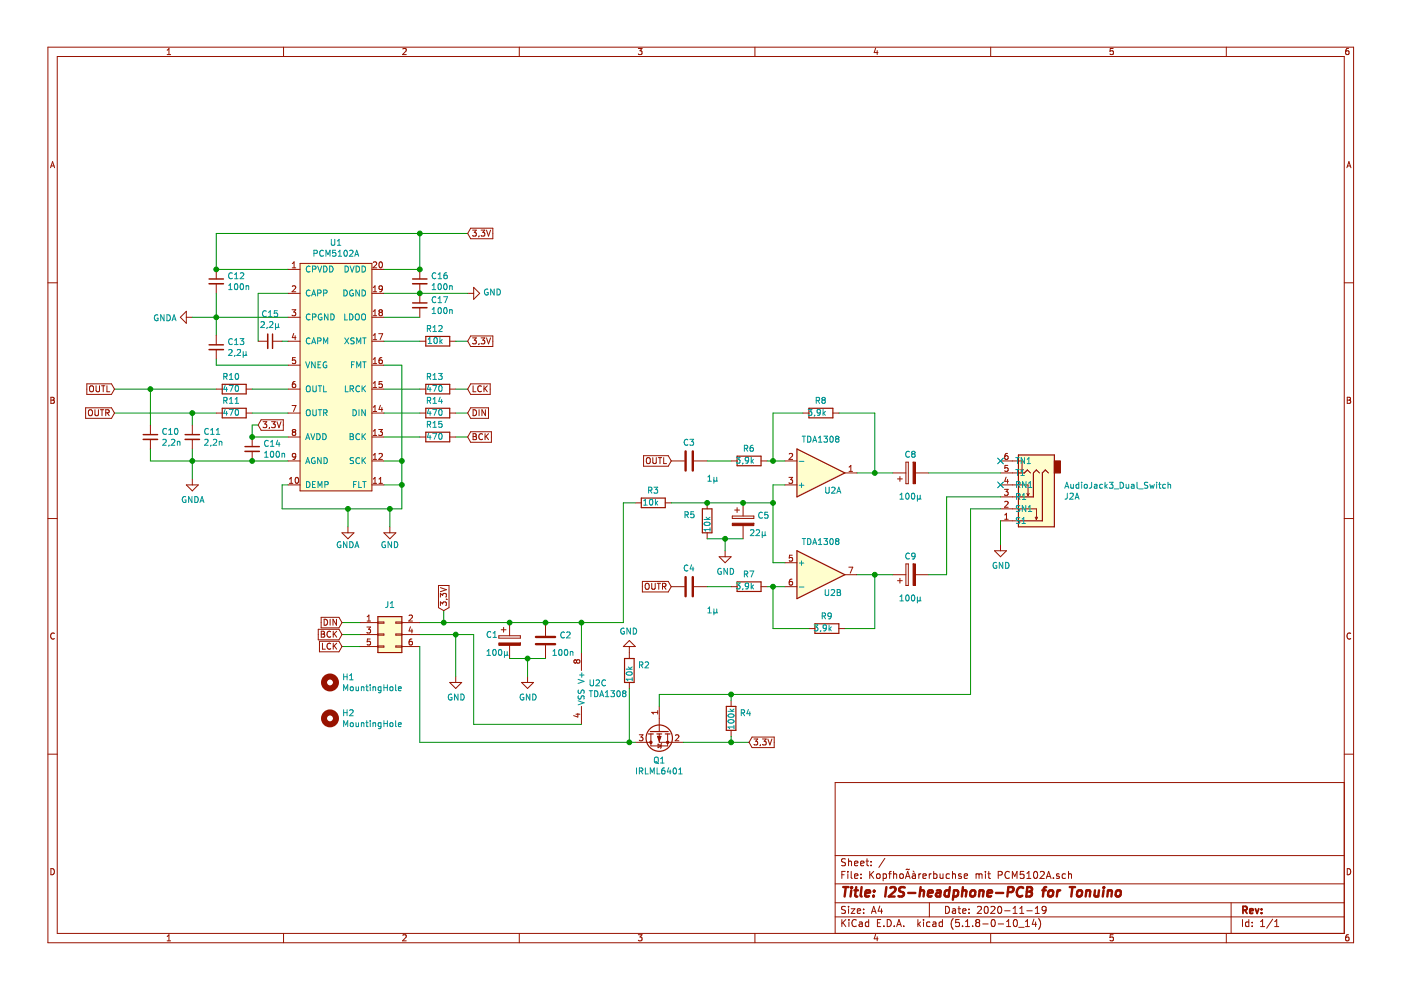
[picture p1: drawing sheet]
<svg xmlns="http://www.w3.org/2000/svg" width="297mm" height="210mm" viewBox="0 0 297 210" stroke-linecap="round" stroke-linejoin="round" font-family="sans-serif">
<path d="M.2 0h296.9v209.9h-296.9z" fill-rule="evenodd" fill="#fff" stroke="#fff" stroke-width=".21"/>
<g fill="none" stroke="#981200" stroke-width=".21">
<path d="M10.2 10h276.8v189.9h-276.8zM12.1 12h272.9v185.9h-272.9zM35.4 11.6h.8M35.4 10.6l.4-.3v1.3M60.1 10v2M85.4 10.4l.5-.1 .2 .3-.8 1h.8M110.1 10v2M135.3 10.3h.8l-.4 .5 .4 .1v.5l-.2 .2-.6-.2M160.1 10v2M185.6 10.2l-.3 .9h.9M186 10.7v.9M210 10v2"/>
<path d="M236 10.3h-.6l-.1 .6 .7-.1v.6l-.2 .2-.5-.2M260 10v2M285.9 10.3h-.4l-.1 .3-.1 .7 .2 .3 .5-.2-.1-.6h-.4l-.2 .2M10.7 35.6l.4-1.3 .5 1.3M10.8 35.2h.7M285.6 35.6l.4-1.3 .4 1.3M285.7 35.2h.6M10.2 60h1.9M45.8 57.1v2M61.1 57.1h2.5M62 56.8h.7M62 55.9l.4-.4v1.3"/>
<path d="M63.6 55.8h15.3v48.3h-15.3zM78.9 57.1h2.5M79.1 55.6l.5-.1 .3 .4-.8 .9h.8M80.5 55.6l.2-.1a.67 .67 0 0 1 .4 .7 .67 .67 0 0 1-.4 .6l-.4-.5zM89 57.1v2M99.8 48.4h4.7v2.2h-4.7l-.6-1.1zM100.2 48.8h.8l-.4 .5 .3 .1 .1 .4-.3 .3-.5-.2M101.6 50l-.1 .2M102 48.8h.8l-.4 .5 .3 .1v.5l-.1 .2-.6-.2M103.1 48.8l.5 1.3 .4-1.3M285 60h2M39.5 67.3h1.3"/>
<path d="M39.5 66v2.5l-1.3-1.2zM45.8 60.2v2M45.8 71.1v2M45.8 74.1v2.1M54.7 72.3h2.1M57.8 72.3h2M61.1 62.2h2.5M61.1 67.3h2.5M61.1 72.3h2.5M61.1 77.4h2.5M61.9 65.7h.8l-.4 .5 .3 .1 .1 .4-.2 .2-.6-.1M62 60.7l.5-.1 .2 .4-.8 .9h.8"/>
<path d="M62.3 70.7l-.3 .9h.8M62.6 71.2v.8M62.6 75.8h-.6v.6l.5-.1 .2 .3v.3l-.2 .2-.5-.1M78.9 62.2h2.5M78.9 67.3h2.5M78.9 72.3h2.5M78.9 77.4h2.5M79.1 61l.4-.4v1.3M79.1 66l.4-.3v1.2M79.1 71.1l.4-.4v1.3M79.1 76.2l.4-.4v1.3M79.1 77.1h.8"/>
<path d="M79.1 72h.8M79.1 66.9h.8M79.1 61.9h.8M80.3 70.7h.8l-.5 1.3M80.6 66.2l-.3-.2 .3-.3h.2l.3 .2-.3 .3M80.6 66.2l-.3 .3 .1 .3 .2 .1h.4l.1-.2v-.2l-.3-.3M80.6 66.2h.2M81 75.8l-.5 .2-.2 .4 .1 .6h.6l.1-.1-.1-.5-.4-.1-.3 .3M81.1 61.2l-.3 .2-.3-.1-.1-.6 .4-.1 .3 .2-.1 .8-.2 .2-.3 .1M89 72.3h1.3M89 60.2v4M89 65.2v2.1"/>
<path d="M95.4 72.3h1.2M99.2 62.2h1.2M99.8 71.2h4.7v2.3h-4.7l-.6-1.2zM100.2 71.6h.8l-.4 .5 .3 .1 .1 .5-.3 .2-.5-.1M100.4 60.9l1.3 1.3-1.3 1.3zM101.6 72.9h.1M101.6 72.9l-.1 .2M102 71.6h.8l-.4 .5 .3 .1v.6l-.1 .1-.6-.1M103.1 71.6l.5 1.3 .4-1.3M10.8 84.2h.4l.3 .3-.3 .3 .3 .3-.2 .4h-.5zM10.8 84.8h.4M18.2 86.5h5.4l.7 1.1-.7 1.1h-5.4z"/>
<path d="M18.4 81.4h5.2l.7 1.1-.7 1.1h-5.2zM18.8 87l.2-.1h.4a.78 .78 0 0 1-.1 1.2l-.5-.1zM19 82l.3-.2a.44 .44 0 0 1 .5 .4v.7l-.5 .2-.3-.2zM20.1 86.9v1l.3 .2h.3l.2-.2v-1M20.4 81.8v1l.2 .3h.3l.2-.3v-1M21.3 86.9h.7M21.5 81.8h.7M21.6 86.9v1.2M21.9 81.8v1.3M22.4 87.5l.7-.1v-.4l-.7-.1v1.2M22.7 81.8v1.3h.6M22.7 87.5l.5 .6"/>
<path d="M31.9 90.1v2M31.9 93.2v2M40.8 90.1v2M40.8 93.2v2M45.8 87.6h1.3M45.8 82.5h1.3M52.2 87.6h1.3M52.2 82.5h1.3M53.5 92.7v2M53.5 95.7v2M55.4 89h4.7v2.2h-4.7l-.7-1.1zM55.8 89.4h.8l-.5 .5 .4 .1 .1 .4-.3 .3-.5-.1"/>
<path d="M57.1 90.6l-.1 .3M57.6 89.4h.8l-.5 .5 .4 .1v.6l-.2 .1-.5-.1M58.7 89.4l.5 1.3 .4-1.3M61.1 97.7h2.5M61.1 87.6h2.5M61.1 82.5h2.5M61.1 92.7h2.5M61.9 86h.9l-.6 1.3M62.2 91.6l-.2 .2v.3l.2 .2h.4l.1-.2v-.3l-.2-.2M62.2 91.6l-.2-.2 .2-.3h.3l.2 .2-.2 .3M62.2 91.6h.3M62.6 80.9h-.2a.79 .79 0 0 0-.2 1.3l.4-.1 .1-.5-.2-.2h-.3l-.2 .2"/>
<path d="M62.7 96.7l-.2 .2h-.4l-.1-.2v-.4l.5-.2 .2 .3-.2 .9-.4 .1M78.9 97.7h2.5M78.9 87.6h2.5M78.9 82.5h2.5M78.9 92.7h2.5M79.1 97.4h.8M79.1 86.3l.4-.3v1.3M79.1 81.3l.4-.4v1.3M79.1 91.4l.4-.3v1.2M79.1 96.5l.4-.4v1.3M79.1 92.3h.8M79.1 87.3h.8"/>
<path d="M79.1 82.2h.8M80.3 91.1h.8l-.4 .4 .3 .2 .1 .4-.3 .2-.5-.1M80.3 96.3l.5-.2 .3 .4-.8 .9h.8M80.7 85.9l-.4 .9h.8M81 86.4v.9M81 80.9h-.6l-.1 .6 .5-.1 .3 .2v.3l-.3 .3-.5-.2M89 87.6h1.3M89 82.5h1.3M89 92.7h1.3M95.4 87.6h1.2M95.4 82.5h1.2M95.4 92.7h1.2"/>
<path d="M99.8 91.5h4.4v2.3h-4.4l-.6-1.1zM99.8 81.4h4.1v2.2h-4.1l-.6-1.1zM99.8 86.5h3.8v2.2h-3.8l-.6-1.1zM100.3 91.9h.4l.3 .3-.3 .4 .3 .2-.1 .4h-.6zM100.3 81.8v1.3h.6M100.3 86.9a.64 .64 0 0 1 .7 .6 .64 .64 0 0 1-.7 .6zM100.3 92.6h.4M101.6 86.9v1.2M102.1 81.9a.55 .55 0 0 0-.8 .1 .55 .55 0 0 0 0 .8l.4 .3 .4-.2M102.3 92.1a.56 .56 0 0 0-.8 .5 .56 .56 0 0 0 .8 .5M102.6 81.8v1.3M102.8 82.4l.5 .7"/>
<path d="M102.8 91.9v1.3M102.9 86.9v1.2l-.7-1.2v1.2M103 92.5l.6 .7M103.3 81.8l-.7 .7M103.6 91.9l-.8 .8M136.5 96.6h5.2l.6 1.1-.6 1.2h-5.2zM137.1 97.2l.2-.2a.44 .44 0 0 1 .6 .5l-.1 .6-.5 .2-.2-.2zM138.4 97v1.1l.3 .2h.2l.2-.2v-1.1M139.6 97h.7M139.9 97v1.3M140.7 97v1.3h.6M142.3 97.7h2.8"/>
<path d="M147.1 97.7h2.8M155 97.7h1.3M161.4 97.7h1.2M166.4 97.7h2.6M167.3 96.3l.5-.2 .3 .4-.8 .9h.8M170.2 87.6h1.3M176.6 87.6h1.3M180 99.9h.7M180 99l.4-.3v1.2M192.1 98h.5v4.6h-.5zM212.1 97.7h4.6v2.3M213.6 96.1h-.2a.79 .79 0 0 0-.1 1.3h.3l.2-.5-.3-.3h-.2l-.3 .3"/>
<path d="M213.7 98.7h-.6l-.1 .6 .5-.1 .3 .2v.3l-.3 .2-.5-.1M216.4 99.5l.3 .5M216.9 99.5l-.2 .5M285.6 84.2h.5l.2 .3-.2 .3 .3 .3-.2 .4h-.6zM285.6 84.8h.5M10.2 109.9h1.9M39.5 102.8h2.5l-1.2 1.3zM40.8 101.5v1.3M61.1 102.8h2.5M61.4 102.5h.7M61.4 101.6l.3-.4v1.3M62.7 101.3l.2-.1a.67 .67 0 0 1 .4 .6 .67 .67 0 0 1-.4 .7l-.3-.5z"/>
<path d="M72.5 113h2.5l-1.2 1.2zM73.8 111.7v1.3M78.9 102.8h2.5M79.1 102.5h.8M79.1 101.6l.4-.4v1.3M80.3 102.5h.8M80.3 101.6l.4-.4v1.3M81.4 113h2.5l-1.2 1.2zM82.7 111.7v1.3M134.7 106.6h1.3M141 106.6h1.3M149.9 106.6v1.3"/>
<path d="M149.9 113v1.2M152.5 118h2.5l-1.3 1.3zM153.7 116.8v1.2M155.3 109.4h4.5v.5h-4.5zM155.8 108.1h1M156.3 107.6v1.1M157.5 106.6v2.8M157.5 111.4v2.8M166.4 102.8h2.6M166.4 119.3h2.6M167.3 101.2h.8l-.5 .5 .4 .1 .1 .5-.3 .2-.5-.1M168 117.7h-.6l-.1 .6 .5-.1 .3 .2v.4l-.3 .2-.5-.1"/>
<path d="M179.1 100.3h2.6M189.3 100.3h2.8M190.3 101.5h1M190.8 101v1.1M192.1 119.6h.5v4.5h-.5zM194.1 100.3h2.8M210.9 116.8h2.5l-1.3 1.2zM212.1 100.3h3.8M212.1 102.8h5.9v2.3M212.1 105.4h3.8M212.1 110.4h3.8M212.1 107.9h7.6v2.3"/>
<path d="M212.1 115.5v1.3M213 103.8h.8l-.5 .4 .4 .2 .1 .4-.3 .2-.5-.1M213 110.1h.8M213 109.2l.4-.4v1.3M213 106.4l.5-.1 .3 .3-.8 1h.8M213.3 101.2l-.3 .9h.8M213.6 101.6v.9M217.7 104.6l.3 .5M218.2 104.6l-.2 .5M219.5 109.7l.2 .5M220 109.7l-.3 .5M285 109.9h2"/>
<path d="M11.5 134.3a.58 .58 0 0 0-.8 .5 .58 .58 0 0 0 .8 .6M67.5 133.4h4.4l.6 1.1-.6 1.2h-4.4zM67.7 136h4.2l.6 1.1-.6 1.1h-4.2zM68.1 130.9h3.8l.6 1.1-.6 1.1h-3.8zM68.1 134.4h.4M68.1 133.8h.4l.3 .3-.3 .3 .3 .3-.1 .4h-.6zM68.4 136.4v1.2h.6M68.7 131.3a.64 .64 0 0 1 .8 .6 .64 .64 0 0 1-.8 .7zM70 131.3v1.3M70.1 136.5a.56 .56 0 0 0-.8 .5 .56 .56 0 0 0 .8 .5M70.1 134a.56 .56 0 0 0-.8 .5 .56 .56 0 0 0 .8 .5M70.7 133.8v1.3"/>
<path d="M70.7 136.4v1.2M70.9 136.9l.5 .7M70.9 134.4l.5 .7M71.3 131.3v1.3l-.7-1.3v1.3M71.4 136.4l-.7 .7M71.4 133.8l-.7 .8M76.3 132h3.8M76.3 134.5h3.8M76.3 137.1h3.8M77.8 132.9h.8l-.5 .5 .4 .2 .1 .4-.3 .2-.5-.1M77.8 131.7h.8M77.8 130.8l.4-.4v1.3"/>
<path d="M78.5 135.5h-.6l-.1 .6 .5-.1 .3 .2v.3l-.3 .3-.5-.2M80.1 131.9h1.3v.2h-1.3zM80.1 134.4h1.3v.3h-1.3zM80.1 137h1.3v.2h-1.3zM83.9 137h1.3v.2h-1.3zM83.9 131.9h1.3v.2h-1.3zM83.9 134.4h1.3v.3h-1.3zM85.2 132h3.8M85.2 134.5h3.8M85.2 137.1h3.8M86.7 130.5l.5-.1 .3 .4-.8 .9h.8M87 132.9l-.3 .9h.8"/>
<path d="M87.3 135.5h-.2a.79 .79 0 0 0-.1 1.3l.3-.1 .2-.5-.3-.2h-.2l-.3 .2M87.3 133.4v.8M93 124.1h2.2v4.7l-1.1 .7-1.1-.7zM93.4 126.6v-.8l.5 .4 .1-.3h.5l.1 .2-.1 .5M93.4 128.4v-.8l.5 .4 .1-.3 .4-.1 .2 .3-.1 .5M93.4 124.6l1.2 .4-1.2 .5M94.6 127l.2 .1M105.8 134.8h4.5v.5h-4.5zM106.3 133.5h1M106.8 133v1M108 132v2.8M108 136.8v2.8"/>
<path d="M115.7 132v2.8M115.7 136.8v2.8M123.3 138.4v3.8M132.2 137.1l1.2-1.3 1.3 1.3zM133.4 137.1v2.5M136.2 123.3h5.5l.6 1.1-.6 1.1h-5.5zM136.9 123.9l.2-.2 .3 .1a.78 .78 0 0 1-.1 1.1l-.4-.1zM138.2 123.7v1l.2 .2h.4l.1-.2v-1M139.3 123.7h.8M139.7 123.7v1.2M140.5 124.3l.6-.1v-.4l-.6-.1v1.2M140.8 124.3l.4 .6"/>
<path d="M142.3 124.4h2.8M147.1 124.4h2.8M155 124.4h1.3M161.4 124.4h1.2M166.4 124.4h2.6M167.9 122.8h-.2a.79 .79 0 0 0-.1 1.3l.3-.1 .2-.5-.3-.2h-.2l-.3 .2M171.5 133.3h1.3M177.9 133.3h1.2M179.1 121.9h2.6M180 120.3h.8l-.5 1.2M189.3 121.9h2.8M190.3 123.1h1"/>
<path d="M190.8 122.6v1M194.1 121.9h2.8M286.4 134.3a.58 .58 0 0 0-.8 .5 .58 .58 0 0 0 .8 .6M10.2 159.9h1.9M95.4 144.7h2.5l-1.3 1.3zM96.6 143.4v1.3M110.6 144.7h2.5l-1.2 1.3zM111.9 143.4v1.3M122.1 151.4h.8M122.2 140.1l-.2-.2-.3 .2v.3l.2 .2 .3-.2M122.2 140.1l.3-.2h.2l.2 .2v.4l-.2 .1h-.2l-.3-.2M122.2 140.1v.3"/>
<path d="M122.5 151.2v.8l-.9-.3M123.3 149.8v3.8M133.4 144.7v1.3M134.7 157.4h3.3M135.5 155.8h.8l-.4 .5 .3 .1 .1 .4-.2 .3-.6-.2M138 155.6v2.6h3.6v-2.6M139.4 150.7v.7M139.4 151h-1.2l.3 .4M139.5 157.8l.7 .4-.7 .3zM139.8 149.8v5.3M139.8 155.6v1.8h5.1M140.3 157.6l-.3 1.1"/>
<path d="M143.2 155.9l.5-.1 .2 .3-.7 1h.7M155 148.5v1.3M155 154.9v1.2M159.5 156.3h4.6v2.2h-4.6l-.7-1.1zM159.9 156.7h.7l-.4 .5 .4 .1v.4l-.2 .2-.5-.1M161.2 157.9l-.1 .2M161.7 156.7h.7l-.4 .5 .4 .1v.5l-.2 .1-.5-.1M162.8 156.7l.4 1.2 .5-1.2M285 159.9h2M285 165.9h-107.9v32M10.8 184.2a.65 .65 0 0 1 .7 .6 .65 .65 0 0 1-.7 .7zM35.4 198.5l.4-.3v1.3"/>
<path d="M35.4 199.5h.8M60.1 197.9v2M85.4 198.3l.5-.1 .2 .3-.8 1h.8M110.1 197.9v2M135.3 198.2h.8l-.4 .5 .4 .1v.6l-.2 .1-.6-.1M160.1 197.9v2M177.1 194.4h107.9M177.1 191.4h107.9M177.1 187.4h107.9M177.1 181.4h107.9M178.5 185.5h.5M178.5 195v1.5"/>
<path d="M178.7 195.6l.6 .9M179.2 184.8h-.7v1.5M179.3 192.2h-.6l-.3 .2 .1 .4 .7 .3v.4l-.2 .2-.6-.1M179.3 182.1h-.6l-.3 .2 .1 .4 .7 .3v.4l-.2 .2-.6-.1M179.3 195l-.8 .8M179.8 184.8v.1M179.8 185.3v1M179.9 182.1v1.5M179.9 192.2v.1M179.9 192.7v1M179.9 182.7l.2-.1h.4v1M180 195v.1"/>
<path d="M180 195.5v1M180.5 192.7h.8l-.8 1h.8M180.5 184.8v1.3l.2 .2M181.2 185.8l.7-.2-.1-.3h-.4l-.2 .2 .1 .7h.5M181.2 183.1l.7-.2-.1-.3h-.4l-.2 .2 .1 .7h.5M181.5 195.1a.59 .59 0 0 0-.7 0 .59 .59 0 0 0-.2 .7 .56 .56 0 0 0 .3 .6 .56 .56 0 0 0 .6-.1M181.8 193.2l.7-.2-.1-.2-.4-.1-.2 .2v.7h.6M182.2 195.5h.6v1M182.5 183.1l.7-.2-.1-.3h-.4l-.2 .2 .1 .7h.5M182.6 186.1v.2M182.6 185.3v.2M182.8 195.8l-.5 .1-.2 .2 .2 .4 .5-.1"/>
<path d="M183.1 193.5v.2M183.1 192.8v.1M183.6 182.6h.6M183.8 182.1v1.3l.4 .2M184.2 195.5h-.5l-.2 .2v.6l.2 .2 .5-.1M184.2 195v1.5M184.4 184.8v1.5M184.6 185.4l.6 .9M184.7 183.4v.2M184.7 182.6v.2M184.8 193.7l.4-1.5 .5 1.5M184.9 193.2h.7"/>
<path d="M185.2 184.8l-.8 .8M185.6 198.1l-.3 .9h.9M185.9 185.4l.2-.1 .4 .1v.7l-.2 .2-.4-.2zM186 198.6v.9M186 195.7h.5M186.5 192.1l-.3 1.1h.9M186.7 195h-.7v1.5h.7M186.9 192.7v1M187.2 185.3h.5l.3 .2-.2 .7h-.6M187.2 185.3v1.5M187.4 196.3v.2M187.6 182l-1.3 1.9"/>
<path d="M188.1 195a.76 .76 0 0 1 .9 .7 .76 .76 0 0 1-.9 .8zM188.4 185.3h.6M189 184.8l-.4 .2v1.3M189.5 185.4l.2-.1h.3l.1 1M189.5 184.8v1.5M189.6 196.3v.2M190.1 196.5l.5-1.5 .5 1.5M190.2 196h.8M190.8 185.4l.2-.1 .5 .1v.7l-.3 .2-.4-.2zM191.6 196.3v.2M192 186.3l.5-1.5 .5 1.5M192.1 185.8h.7"/>
<path d="M192.8 184.3l-.7 .1M193.5 185.3h.5l.1 1M193.6 184.7l.2 .2M194.1 185.6l-.5 .1-.2 .2 .2 .4 .5-.1M194.6 195v1.5M194.7 195.9l.5 .6M194.8 185.3v1M195.2 195.5l-.6 .5M195.2 185.3l-.4 .2M195.7 185.8l.7-.2-.1-.3h-.4l-.2 .2v.7h.6M195.8 195v.1M195.8 195.5v1"/>
<path d="M197 185.3v1M197 191.4v3M197.2 195.5h-.5l-.2 .2v.6l.2 .2 .5-.1M197.5 185.3l-.5 .2M197.8 195.5h.6v1M198 185.3h.4l.3 .2-.1 .6-.2 .2-.4-.1M198 184.8v1.5M198.4 195.8l-.7 .3 .3 .4 .4-.1M199.3 185.3l.1 .9 .3 .1 .2-.2M199.8 195.5h-.4l-.3 .2 .1 .6 .2 .2 .4-.1M199.8 195v1.5M199.9 185.3v1"/>
<path d="M200.5 192.2a.75 .75 0 0 1 .8 .7 .75 .75 0 0 1-.8 .8zM201.3 185.3h-.4l-.3 .2 .1 .6 .2 .2 .4-.1M201.9 185.4l.2-.1h.4l.1 1M201.9 184.8v1.5M202 192.8h.5l.1 .9M202.1 194.8a1.71 1.71 0 0 0 0 2.2M202.6 193l-.5 .1-.2 .2 .2 .4 .5-.1M203.1 192.7h.6M203.3 192.2v1.3l.4 .2M203.4 195h-.7l-.1 .7 .7-.1 .1 .2v.5l-.2 .2-.6-.2M203.8 185.3h-.4l-.2 .2 .1 .2 .5 .1v.4h-.6M204.1 196.3v.2"/>
<path d="M204.1 193.2l.7-.2-.1-.2-.4-.1-.2 .2 .1 .7h.5M204.4 185.8l.7-.2v-.3h-.4l-.3 .2 .1 .7h.6M204.7 196.5h.9M204.7 195.4l.4-.4v1.5M205.4 193.5v.2M205.4 192.8v.1M206.2 196.3v.2M206.9 185.4l.5-.1 .2 .2M206.9 185.3v1M207.1 195.6l-.2-.3 .2-.3 .6 .1v.4l-.3 .1M207.1 195.6l-.2 .3v.4l.2 .2 .5-.1 .1-.2v-.5l-.3-.1M207.1 195.6h.3"/>
<path d="M207.2 192.3l.6-.1 .3 .4-.9 1.1h.9M207.6 185.5l.2-.2h.3l.1 1M207.6 185.5v.8M208.4 195.9h1.1M208.8 192.3l.4-.1a.85 .85 0 0 1-.2 1.5l-.2-.2-.1-.4zM208.9 184.8v.1M208.9 185.3v1M209.4 185.3h.6M209.6 184.8v1.3l.4 .2M210 197.9v2M210.1 192.3l.6-.1 .3 .4-1 1.1h1M210.3 195h.2a.8 .8 0 0 1 .5 .7 .8 .8 0 0 1-.5 .8 1 1 0 0 1-.2-1.5z"/>
<path d="M211.6 195.9h1.2M211.6 185.5h.8l.1-.2-.1-.4-.2-.1h-.6v1.5M211.7 192.2h.2a.8 .8 0 0 1 .5 .7 .8 .8 0 0 1-.5 .8 1 1 0 0 1-.2-1.5zM213 193.1h1.2M213.4 196.5h.9M213.4 195.4l.5-.4v1.5M214 184.9a.71 .71 0 0 0-1 .5 .71 .71 0 0 0 .7 .9l.3-.2M214.6 186.3v-1.5l.5 1 .5-1v1.5M214.8 193.7h.9M214.8 192.6l.4-.4v1.5M215.1 195h.1a.8 .8 0 0 1 .5 .7 .8 .8 0 0 1-.5 .8 .97 .97 0 0 1-.1-1.5zM216 196.6h1.1"/>
<path d="M216.2 193.7h.9M216.2 192.6l.4-.4v1.5M217.1 184.8h-.8v.7l.7-.1 .1 .7-.3 .2-.5-.2M217.4 196.5h.9M217.4 195.4l.4-.4v1.5M217.7 193.1h1.2M217.7 186.3h.9M217.7 185.2l.4-.4v1.5M219.2 194.9l-.3 1.1h.9M219.3 184.8h.2a.8 .8 0 0 1 .5 .7 .8 .8 0 0 1-.5 .8 1 1 0 0 1-.2-1.5zM219.5 193.7h.9M219.5 192.6l.4-.4v1.5"/>
<path d="M219.6 195.5v1M220.2 194.8a1.71 1.71 0 0 1 0 2.2M220.6 184.9l.5-.1 .3 .4-.9 1.1h.9M221.8 192.8l-.3 .3h-.3l-.3-.3 .2-.6h.4l.2 .1a1.13 1.13 0 0 1-.2 1.3l-.4 .1M221.8 186.3l.5-1.5 .5 1.5M222 185.8h.7M223.3 186.1v.2M224.6 185.3h-.4l-.2 .2 .1 .2 .5 .1v.4h-.6M225.9 185.3h-.4l-.3 .2 .1 .7h.6M226.5 185.4l.3-.1h.3l.1 1M226.5 184.8v1.5M236 198.2h-.6l-.1 .6 .7-.1v.7l-.2 .1-.5-.1"/>
<path d="M260 197.9v2M261 191.4v6.5M263.4 195v1.5M264.8 195.5h-.5l-.2 .2 .1 .7h.6M264.8 195v1.5M265.5 196.3v.2M265.5 195.5v.2M267.3 196.5h.8M267.3 195.4l.4-.4v1.5M269.8 194.9l-1.2 1.9M270.3 196.5h.8M270.3 195.4l.4-.4v1.5"/>
<path d="M285.6 184.2a.65 .65 0 0 1 .8 .6 .65 .65 0 0 1-.8 .7zM285.9 198.2h-.4l-.1 .3-.1 .7 .2 .3 .5-.1-.1-.7h-.4l-.2 .2"/>
</g>
<path d="M263.5 193l.7-.1 .2-.2-.1-.4-.2-.1h-.6v1.5M263.9 193l.5 .7M265 193.2l.7-.2-.1-.2-.4-.1-.2 .2v.7h.6M266.2 192.7l.3 1 .4-1M267.5 193.5v.2M267.5 192.8v.1" fill="none" stroke="#981200" stroke-width=".38"/>
<g fill="none" stroke="#981200" stroke-width=".51">
<path d="M145.4 95.7v4.1M146.9 95.7v4.1M113.6 136.6h4.1M113.6 135.1h4.1M145.4 122.4v4M146.9 122.4v4M178.8 188.1h1.1M179.3 188.1l-.2 2M180.5 188.8l-.2 1.3M180.6 188.1l-.1 .2M180.6 188.1l.1 .1-.2 .1M181.2 188.8h.7"/>
<path d="M181.5 188.1l-.2 1.7 .1 .2 .4 .1M182.7 188.1l-.2 1.7 .2 .3M183.5 189.4l1-.2-.1-.4h-.6l-.3 .2v1h.8M185.2 189.9v.2M185.3 188.8l.1 .1-.1 .1M185.3 188.8v.2M187.9 188.1l-.2 2M188.8 188.3l.3-.2h.5l.2 .2 .1 .4-.2 .2-1.3 1.2h1.3M191.8 188.2l-.7-.1-.5 .4 .2 .4 .8 .4-.1 .6a.85 .85 0 0 1-1 .1M192.6 189.3h1.5M195.1 188.9l.3-.1h.5l-.1 1.3M195.2 188.1l-.3 2"/>
<path d="M196.7 189.4l1-.2v-.4h-.8l-.2 1 .2 .3 .6-.1M198.6 188.8h.8l-.1 1.3M199.4 189.2l-.7 .1a.4 .4 0 0 0-.3 .4 .4 .4 0 0 0 .3 .4l.6-.1M201.3 188.8h-.8a.98 .98 0 0 0-.2 1.1l.3 .2 .6-.1M201.4 188.1l-.3 2M202.3 188.8h.7l.2 .3-.1 .6a.66 .66 0 0 1-1 .3M202.3 188.8l-.3 2M204.1 188.9l.3-.1h.4v1.3M204.2 188.1l-.3 2M205.9 188.9l.3-.1 .5 .1v.8l-.2 .3a.53 .53 0 0 1-.7-.1zM207.7 188.9l.3-.1h.5l-.1 1.3M207.7 188.8l-.1 1.3"/>
<path d="M209.4 189.4l.9-.2v-.4h-.6l-.3 .2v1h.7M211.2 189.3h1.5M213.7 189.1h.7l.4-.2 .1-.4-.1-.3-1-.1-.2 2M216.9 188.3a1.02 1.02 0 0 0-1.3 .3 1.02 1.02 0 0 0 .3 1.4l.4 .1 .4-.2M217.7 189h.7M217.8 188.1l.9 .1 .1 .5-.4 .3 .2 .1a.56 .56 0 0 1-.3 1h-.7zM221 188.8h.7M221.8 188.1l-.4 .1-.1 .2-.2 1.7M222.4 188.9l.3-.1 .5 .1v.8l-.2 .3a.49 .49 0 0 1-.8-.3zM224.2 188.8l-.1 1.3M224.8 188.8h-.4l-.2 .3M226.8 188.1h1.1"/>
<path d="M227.4 188.1l-.3 2M228.5 188.9l.3-.1 .6 .1v.8l-.3 .3a.49 .49 0 0 1-.8-.3zM230.3 188.9l.3-.1h.5l-.1 1.3M230.4 188.8l-.2 1.3M232.2 188.8l-.1 1.2 .5 .1 .3-.2M233 188.8l-.2 1.3M234 188.8l-.2 1.3M234.1 188.1l-.1 .2M234.9 188.9l.3-.1h.5l-.1 1.3M234.9 188.8l-.1 1.3M236.7 188.9l.3-.1 .6 .1v.8l-.2 .3a.53 .53 0 0 1-.8-.1z"/>
</g>
<g fill="#fffecd" stroke="#fffecd" stroke-width=".25">
<path d="M169 95.2l10.1 5.1-10.1 5.1z"/>
<path d="M169 116.8l10.1 5.1-10.1 5z"/>
<path d="M80.1 130.7h5.1v7.7h-5.1z" fill-rule="evenodd"/>
<path d="M215.9 96.5h7.6v15.2h-7.6z" fill-rule="evenodd"/>
</g>
<g fill="none" stroke="#981200" stroke-width=".25">
<path d="M90.3 71.3h5.1v2.1h-5.1zM47.1 86.6h5.1v2h-5.1zM47.1 81.5h5.1v2h-5.1zM90.3 86.6h5.1v2h-5.1zM90.3 81.5h5.1v2h-5.1zM90.3 91.6h5.1v2.1h-5.1zM156.3 96.7h5.1v2.1h-5.1zM169 95.2l10.1 5.1-10.1 5.1zM171.5 86.6h5.1v2h-5.1zM215.9 96.5h7.6v15.2h-7.6zM136 105.6h5v2h-5zM148.9 107.9h2v5.1h-2z"/>
<path d="M169 116.8l10.1 5.1-10.1 5zM215.9 100.3h1.3l.6-.7 .7 .7M220.4 100.3l-.7-.7-.6 .7v5.1h-3.2M222.3 100.3l-.7-.7-.6 .7v10.1h-5.1M80.1 130.7h5.1v7.7h-5.1zM132.4 139.6h2v5.1h-2zM156.3 123.4h5.1v2h-5.1zM172.8 132.3h5.1v2h-5.1zM137.5 155.6h1M137.9 155.1h3.8M139.3 155.6h1M141 155.6h1.1"/>
<path d="M154 149.8h2v5.1h-2z"/>
<circle cx="139.8" cy="156.5" r="2.79"/>
</g>
<g fill="none" stroke="#009596" stroke-width=".21">
<path d="M49.3 58a.56 .56 0 0 0-.8 .5 .56 .56 0 0 0 .8 .5M49.7 58.2l.4-.4v1.3M49.7 59.1h.8M51 58l.4-.2 .3 .4-.8 .9h.8M65.7 56.5a.56 .56 0 0 0-.8 .5 .56 .56 0 0 0 .8 .5M66.3 57.1l.6-.1v-.5l-.6-.1v1.3M66.6 53.7h.6l.1-.2-.1-.3-.6-.1v1.2M67.4 56.4l.4 1.3 .4-1.3M68.6 53.2a.58 .58 0 0 0-.8 .5 .58 .58 0 0 0 .7 .6l.1-.1M68.6 56.4a.64 .64 0 0 1 .8 .6 .64 .64 0 0 1-.8 .7zM69.1 54.3v-1.2l.4 .9 .5-.9v1.2M69.9 56.4a.64 .64 0 0 1 .7 .6 .64 .64 0 0 1-.7 .7z"/>
<path d="M70.2 50.7v1.1l.3 .2h.4l.1-.2v-1.1M71.1 53.6l.1 .1M71.2 53.7v.4l-.1 .2-.6-.1M71.2 53.1h-.7v.6l.2-.2 .4 .1M71.5 52h.8M71.5 51.1l.4-.4v1.3M71.7 53.4l.4-.3v1.2M71.7 54.3h.7M73 53.2l.2-.1a.67 .67 0 0 1 .5 .6 .67 .67 0 0 1-.5 .6l-.3-.5zM73.2 56.4a.64 .64 0 0 1 .7 .6 .64 .64 0 0 1-.7 .7zM74.1 53.2l.5-.1 .2 .3-.7 .9h.7M74.2 56.4l.5 1.3 .4-1.3"/>
<path d="M75.2 54.3l.4-1.2 .5 1.2M75.3 54h.6M75.5 56.4a.64 .64 0 0 1 .7 .6 .64 .64 0 0 1-.7 .7zM76.8 56.4a.64 .64 0 0 1 .7 .6 .64 .64 0 0 1-.7 .7zM92.4 58a.56 .56 0 0 0-.8 .5 .56 .56 0 0 0 .8 .5M92.9 58.2l.4-.4v1.3M92.9 59.1h.7M94.7 57.8l-.4 .2-.2 .4 .1 .6h.5l.1-.1-.1-.5-.3-.1-.3 .3M33.5 66.8a.57 .57 0 0 0-.8 .6 .57 .57 0 0 0 .8 .5v-.4h-.2M34.8 66.7v1.3l-.7-1.3v1.3M35.4 66.7a.64 .64 0 0 1 .7 .7 .64 .64 0 0 1-.7 .6zM36.5 68l.4-1.3 .4 1.3"/>
<path d="M36.6 67.7h.6M47.4 79.8h.7v-.5l-.7-.1v1.2M47.8 79.8l.4 .6M48.5 74.2l.4-.1 .3 .4-.8 .9h.8M48.5 61.4h.7M48.5 60.5l.3-.4v1.3M48.6 79.5l.4-.3v1.2M49.3 71.9a.56 .56 0 0 0-.8 .5 .56 .56 0 0 0 .8 .5M49.7 73.1h.8M49.7 72.1l.4-.3v1.3M49.8 75.3l-.1 .2M49.8 60.3l.2-.2a.69 .69 0 0 1 .4 .7 .69 .69 0 0 1-.4 .6l-.3-.5z"/>
<path d="M50 79.3l.2-.1a.67 .67 0 0 1 .4 .6 .67 .67 0 0 1-.4 .6l-.3-.4zM50.3 74.2l.5-.1 .2 .4-.8 .9h.8M50.9 71.8h.8l-.4 .5 .3 .1 .1 .4-.3 .3-.5-.2M51 60.3l.2-.2a.67 .67 0 0 1 .5 .7 .67 .67 0 0 1-.5 .6l-.3-.5zM51.6 75.2l.1 .2 .5-.2M51.6 74.5v1.3M52.2 75.2l.1 .2M52.2 60.6v.8M52.2 74.5v.7M52.2 60.7l.5-.1v.8M55.3 68.3l.5-.1 .3 .3-.8 1h.8M56.4 66a.56 .56 0 0 0-.8 .5 .56 .56 0 0 0 .8 .5"/>
<path d="M56.7 69.4l-.2 .2M56.9 67.1h.8M56.9 66.2l.4-.3v1.2M57.1 68.3l.5-.1 .3 .3-.8 1h.8M58.4 69.3l.2 .2 .4-.2M58.4 68.6v1.3M58.8 65.9h-.6l-.1 .6 .5-.1 .3 .2v.3l-.3 .2-.5-.1M59 69.3l.2 .2M59 68.6v.7M64.8 76.7l.4 1.3 .5-1.3M65.7 71.8a.56 .56 0 0 0-.8 .5 .56 .56 0 0 0 .8 .5M65.7 61.6a.56 .56 0 0 0-.8 .5 .56 .56 0 0 0 .8 .5"/>
<path d="M65.7 66.7a.56 .56 0 0 0-.8 .5 .56 .56 0 0 0 .8 .5M66.1 62.8l.4-1.3 .4 1.3M66.1 72.9l.4-1.3 .4 1.3M66.2 62.4h.6M66.2 72.6h.6M66.3 67.2l.6-.1v-.4l-.6-.1v1.2M66.8 76.7v1.3l-.7-1.3v1.3M67.4 72.3l.6-.1 .1-.1-.1-.3-.6-.2v1.3M67.4 62.1h.6l.1-.2-.1-.3-.6-.1v1.3M67.4 77.3h.4M68 76.7h-.6v1.3h.6M68.2 66.6a.57 .57 0 0 0-.7 .6 .57 .57 0 0 0 .8 .5v-.4h-.3"/>
<path d="M68.6 62.1h.6l.2-.2-.1-.3-.7-.1v1.3M68.6 72.9v-1.3l.5 1 .4-1v1.3M69.2 76.8a.59 .59 0 0 0-.7 .6 .59 .59 0 0 0 .7 .5l.1-.4h-.2M69.5 66.6v1.2l-.7-1.2v1.2M70.1 66.6a.64 .64 0 0 1 .8 .6 .64 .64 0 0 1-.8 .6zM72.9 61.5a.64 .64 0 0 1 .8 .6 .64 .64 0 0 1-.8 .7zM73.1 71.6l.9 1.3M73.1 66.6v1.2h.6M74 71.6l-.9 1.3M74.1 66.6a.64 .64 0 0 1 .7 .6 .64 .64 0 0 1-.7 .6zM74.5 77.3h.5M74.8 61.6a.59 .59 0 0 0-.7 .5 .59 .59 0 0 0 .7 .6l.1-.5h-.2"/>
<path d="M75.1 71.7l-.5-.1-.2 .2 .1 .4 .5 .2 .1 .3-.3 .2h-.4M75.1 76.7h-.6v1.3M75.4 66.7l.2-.1h.4a.78 .78 0 0 1-.1 1.2l-.5-.1zM75.6 72.9v-1.3l.5 1 .4-1v1.3M75.6 78v-1.3l.5 .9 .4-.9v1.3M76.2 61.5v1.3l-.8-1.3v1.3M76.7 66.7l.3-.1a.44 .44 0 0 1 .5 .4v.7l-.5 .1-.3-.1zM76.8 61.5a.64 .64 0 0 1 .7 .6 .64 .64 0 0 1-.7 .7zM76.9 76.7h.7M76.9 71.6h.7M77.3 71.6v1.3M77.3 76.7v1.3"/>
<path d="M90.6 69.7l.6-.1 .1-.4-.7-.2v1.3M90.6 79.8h.6l.1-.5-.7-.1v1.2M90.8 72.8h.7M90.8 71.9l.3-.3v1.2M90.9 69.7l.4 .6M90.9 79.8l.4 .6M91.6 60.5l.4-.4v1.3M91.6 65.6l.4-.4v1.3M91.6 61.4h.8M91.6 66.5h.8M91.8 69.4l.4-.4v1.3M91.8 70.3h.7"/>
<path d="M91.8 79.5l.4-.3v1.2M92.1 71.7l.2-.1a.69 .69 0 0 1 .4 .6 .69 .69 0 0 1-.4 .6l-.3-.5zM92.4 63a.56 .56 0 0 0-.8 .5 .56 .56 0 0 0 .8 .5M92.9 63.3l.4-.4v1.3M92.9 64.2h.7M93 65.3l.2-.1a.69 .69 0 0 1 .4 .7 .69 .69 0 0 1-.4 .6l-.3-.5zM93 79.2h.8l-.5 .5 .4 .1 .1 .4-.3 .2-.5-.1M93 60.3l.2-.2a.69 .69 0 0 1 .4 .7 .69 .69 0 0 1-.4 .6l-.3-.5zM93 69.2l.5-.2 .3 .4-.8 .9h.8M93.3 71.6v1.2M93.4 72.3l.4 .5M93.8 72l-.5 .5"/>
<path d="M94.1 62.9h.8l-.5 1.3M94.2 60.3l.2-.2a.67 .67 0 0 1 .4 .7 .67 .67 0 0 1-.4 .6l-.3-.5zM94.2 65.3l.2-.1a.67 .67 0 0 1 .4 .7 .67 .67 0 0 1-.4 .6l-.3-.5zM95.3 60.7l.5-.1 .1 .8M95.3 60.6v.8M95.3 65.6v.9M95.3 65.8l.5-.1 .1 .8M103.4 61.4a.59 .59 0 0 0-.7 .5 .59 .59 0 0 0 .7 .6l.1-.5h-.3M104.8 61.3v1.3l-.8-1.3v1.3M105.4 61.3a.64 .64 0 0 1 .7 .6 .64 .64 0 0 1-.7 .7zM34.5 93.3l.5-.2 .2 .4-.7 .9h.7M35.3 91a.56 .56 0 0 0-.8 .5 .56 .56 0 0 0 .8 .5"/>
<path d="M35.8 91.2l.4-.4v1.3M35.8 92.1h.7M35.8 94.4l-.1 .2M36.3 93.3l.5-.2 .3 .4-.8 .9h.8M37.1 91l.2-.2a.67 .67 0 0 1 .4 .7 .67 .67 0 0 1-.4 .6l-.3-.5zM37.6 93.6v.8M37.6 93.7l.5-.1 .1 .8M43.4 93.3l.5-.2 .2 .4-.7 .9h.7M44.2 91a.56 .56 0 0 0-.8 .5 .56 .56 0 0 0 .8 .5M44.7 92.1h.7M44.7 91.2l.3-.4v1.3M44.7 94.4l-.1 .2"/>
<path d="M45.2 93.3l.5-.2 .3 .4-.8 .9h.8M45.9 92.1h.7M45.9 91.2l.3-.4v1.3M46.5 93.7l.5-.1v.8M46.5 93.6v.8M47.4 84.9h.7v-.5l-.7-.1v1.2M47.8 84.9l.4 .6M47.8 86.7l-.4 .9h.8M47.8 81.7l-.4 .9h.8M48 82.1v.9M48 87.2v.9M48.6 86.8h.8l-.5 1.3"/>
<path d="M48.6 81.7h.8l-.5 1.3M48.6 85.5h.8M48.6 84.6l.4-.3v1.2M48.6 80.4h.8M49.9 85.5h.7M49.9 84.6l.3-.3v1.2M50 86.9l.2-.1a.69 .69 0 0 1 .4 .6 .69 .69 0 0 1-.4 .7l-.3-.5zM50 81.8l.2-.1a.69 .69 0 0 1 .4 .7 .69 .69 0 0 1-.4 .6l-.3-.5zM56.1 96.9h.7M56.1 96l.4-.3v1.2M56.9 93.5a.56 .56 0 0 0-.8 .5 .56 .56 0 0 0 .8 .5M57.3 94.6h.8"/>
<path d="M57.3 93.7l.4-.3v1.2M57.4 95.8l.2-.1a.69 .69 0 0 1 .5 .6 .69 .69 0 0 1-.5 .6l-.3-.4zM57.9 95.8h.1M58.6 95.8h.1a.62 .62 0 0 1 .6 .4 .62 .62 0 0 1-.2 .7h-.2a.68 .68 0 0 1-.3-1.1zM58.9 93.3l-.3 .9h.8M59.1 95.8h.1M59.2 93.8v.8M59.8 96.1v.8M59.8 96.2h.5v.7M64.8 93.2l.4-1.3 .5 1.3M64.8 98.3l.4-1.3 .5 1.3M64.9 92.9h.6"/>
<path d="M64.9 97.9h.6M65 82l.2-.2a.44 .44 0 0 1 .6 .4l-.1 .7-.5 .2-.2-.2zM65 87l.2-.1a.44 .44 0 0 1 .6 .4l-.1 .7-.5 .1-.2-.1zM65.9 91.9l.4 1.3 .4-1.3M66.3 81.8v1l.3 .3 .3-.1 .1-.2v-1M66.3 86.9v1l.3 .2h.3l.1-.2v-1M66.7 97.1a.59 .59 0 0 0-.7 .6 .59 .59 0 0 0 .7 .5l.1-.4h-.2M67.2 91.9a.64 .64 0 0 1 .7 .7 .64 .64 0 0 1-.7 .6zM67.5 86.9h.7M67.5 81.8h.7M67.8 81.8v1.3M67.8 86.9v1.2"/>
<path d="M68.1 97v1.3l-.7-1.3v1.3M68.4 91.9a.64 .64 0 0 1 .8 .7 .64 .64 0 0 1-.8 .6zM68.6 87.5h.6l.2-.2-.1-.3-.7-.1v1.2M68.6 81.8v1.3h.6M68.7 97a.64 .64 0 0 1 .7 .7 .64 .64 0 0 1-.7 .6zM68.9 87.5l.5 .6M73.2 81.8v1.3h.6M74.2 91.9h.5l.2 .3-.2 .4 .3 .2-.2 .4h-.6zM74.2 82.5l.7-.1v-.5l-.7-.1v1.3M74.2 92.6h.5M74.5 82.5l.5 .6M74.8 86.9a.64 .64 0 0 1 .8 .6 .64 .64 0 0 1-.8 .6z"/>
<path d="M75 97.1l-.5-.1-.3 .3 .2 .3 .5 .2v.4h-.7M76.1 86.9v1.2M76.2 97.2a.56 .56 0 0 0-.8 .5 .56 .56 0 0 0 .8 .5M76.2 81.9a.56 .56 0 0 0-.8 .5 .56 .56 0 0 0 .8 .5M76.2 92.1a.56 .56 0 0 0-.8 .5 .56 .56 0 0 0 .8 .5M76.8 81.8v1.3M76.8 91.9v1.3M76.8 97v1.3M77 97.6l.5 .7M77 92.5l.5 .7M77 82.4l.5 .7M77.5 86.9v1.2l-.8-1.2v1.2"/>
<path d="M77.5 97l-.7 .8M77.5 91.9l-.7 .8M77.5 81.8l-.7 .7M90.6 84.9h.6l.1-.5-.7-.1v1.2M90.6 90l.6-.1 .1-.4-.7-.2v1.3M90.9 86.7l-.3 .9h.8M90.9 81.7l-.3 .9h.8M90.9 90l.4 .6M90.9 91.8l-.3 .9h.8M90.9 84.9l.4 .6M91.2 82.1v.9M91.2 87.2v.9"/>
<path d="M91.2 92.3v.8M91.7 86.8h.9l-.5 1.3M91.7 81.7h.9l-.5 1.3M91.7 91.9h.9l-.5 1.2M91.8 85.5h.7M91.8 84.6l.4-.3v1.2M91.8 89.7l.4-.4v1.3M91.8 80.4h.7M91.8 90.6h.7M93.1 92l.2-.1a.69 .69 0 0 1 .4 .6 .69 .69 0 0 1-.4 .6l-.3-.4zM93.1 86.9l.2-.1a.69 .69 0 0 1 .4 .6 .69 .69 0 0 1-.4 .7l-.3-.5zM93.1 81.8l.2-.1a.69 .69 0 0 1 .4 .7 .69 .69 0 0 1-.4 .6l-.3-.5z"/>
<path d="M93.3 84.2l-.3 .9h.8M93.6 84.7v.8M93.7 89.3h-.6l-.1 .6 .5-.1 .3 .3v.3l-.3 .2-.5-.1M145.8 93.3a.56 .56 0 0 0-.7 .5 .56 .56 0 0 0 .7 .5M146.3 93.1h.8l-.5 .5 .4 .1 .1 .5-.3 .2-.5-.1M156.1 96.9h.8l-.4 .5 .3 .2 .1 .4-.2 .2-.6-.1M157.5 98.2l-.1 .2M157.8 95.1l.7-.1v-.5l-.7-.1v1.3M158.1 95.1l.4 .6M158.7 97.5l-.2 .2h-.4v-.6l.4-.2 .2 .3v.7l-.2 .3h-.4M159.3 96.9v1.3M159.4 97.7l.4 .5"/>
<path d="M159.6 94.4h-.2a.79 .79 0 0 0-.1 1.3l.3-.1 .2-.5-.3-.2h-.2l-.3 .2M159.8 97.4l-.5 .5M169.5 97.8h.9M170.1 92.5h.7M170.4 92.5v1.2M171.2 92.5a.64 .64 0 0 1 .7 .6 .64 .64 0 0 1-.7 .6zM171.4 86.8h.7l-.4 .5 .4 .1v.4l-.2 .3-.5-.2M172.3 93.7l.4-1.2 .5 1.2M172.4 93.4h.6M172.8 88l-.2 .2M173.1 84.9l.6-.1v-.4l-.6-.1v1.2M173.4 84.9l.4 .6"/>
<path d="M173.5 93.7h.8M173.5 92.8l.4-.3v1.2M173.9 87.4l-.2 .2-.4-.1v-.6l.4-.1 .2 .2v.8l-.2 .2-.4 .1M174.5 84.8l-.2-.2 .2-.3h.2l.3 .2-.3 .3M174.5 84.8l-.2 .2v.3l.2 .2h.4l.1-.2v-.3l-.3-.2M174.5 86.8v1.3M174.5 84.8h.2M174.6 87.6l.4 .5M174.7 92.5h.7l-.4 .5 .4 .1v.5l-.2 .1-.5-.1M175 87.2l-.5 .5M176.1 92.6l.1-.1a.67 .67 0 0 1 .5 .6 .67 .67 0 0 1-.5 .6l-.2-.4zM177.1 92.7l.3-.2h.2l.3 .2"/>
<path d="M177.1 92.8l.3 .2M177.1 92.7v.1M177.4 93l-.3 .3v.2l.3 .2h.4l.1-.2v-.2l-.3-.3M177.4 93h.2M177.9 92.7v.1M177.9 92.8l-.3 .2M192.8 95.8a.56 .56 0 0 0-.8 .5 .56 .56 0 0 0 .8 .5M193.5 96.2l-.2-.2 .2-.3h.3l.2 .2-.2 .3M193.5 96.2l-.2 .3v.2l.2 .2h.4l.1-.2v-.2l-.2-.3M193.5 96.2h.3M215.3 99.6h.8M215.3 97h.8"/>
<path d="M215.7 97v1.3M215.7 99.6v1.2M216.4 99.9l.4-.3v1.2M217.2 97v1.3l-.7-1.3v1.3M217.8 98.3h.7M217.8 97.4l.3-.4v1.3M39.4 105.4a.57 .57 0 0 0-.8 .5 .57 .57 0 0 0 .8 .5v-.4h-.2M40.7 105.3v1.2l-.7-1.2v1.2M41.3 105.3a.64 .64 0 0 1 .7 .6 .64 .64 0 0 1-.7 .6zM42.4 106.5l.4-1.2 .4 1.2M42.5 106.2h.6M65 102.1a.64 .64 0 0 1 .7 .6 .64 .64 0 0 1-.7 .7z"/>
<path d="M66.3 102.7h.4M66.9 102.1h-.6v1.3h.6M67.4 103.4v-1.3l.4 .9 .5-.9v1.3M68.9 102.8l.6-.1v-.5l-.6-.1v1.3M72.2 114.9a.57 .57 0 0 0-.7 .6 .57 .57 0 0 0 .8 .5v-.4h-.3M73.5 114.8v1.3l-.7-1.3v1.3M74.2 114.8a.64 .64 0 0 1 .7 .7 .64 .64 0 0 1-.7 .6zM75 102.7h.4M75.2 116.1l.5-1.3 .4 1.3M75.4 115.8h.6M75.6 102.1h-.6v1.3M76.1 102.1v1.3h.6"/>
<path d="M76.9 102.1h.7M77.3 102.1v1.3M81.7 114.9a.59 .59 0 0 0-.7 .6 .59 .59 0 0 0 .7 .6v-.5h-.2M83 114.8v1.3l-.7-1.3v1.3M83.6 114.8a.64 .64 0 0 1 .7 .7 .64 .64 0 0 1-.7 .6zM136.5 107.1h.7M136.5 106.2l.3-.4v1.3M137.5 104l.7-.1v-.5l-.7-.1v1.3M137.8 106l.2-.2a.69 .69 0 0 1 .4 .7 .69 .69 0 0 1-.4 .6l-.3-.5zM137.8 104l.4 .6M138.7 103.3h.7l-.4 .5 .4 .1v.4l-.2 .3-.5-.2M139 105.8v1.3"/>
<path d="M139.1 106.6l.3 .5M139.4 106.3l-.4 .4M145.2 109.2l.7-.1v-.5l-.7-.1v1.3M145.5 109.2l.4 .6M145.8 119.9a.56 .56 0 0 0-.7 .5 .56 .56 0 0 0 .7 .5M146.6 119.7l-.3 .9h.8M147.1 108.5h-.6l-.1 .6 .5-.1 .3 .2v.3l-.3 .3-.5-.2M149.3 110.1h1.2M149.4 110.8a.68 .68 0 0 1 1.1 .3 .73 .73 0 0 1-1.2-.1zM149.7 109.7l.5 .4M150.1 102h.7M150.1 101.1l.3-.3v1.2"/>
<path d="M150.5 111.9v.7M150.5 112.3h-1.2l.3 .3M150.5 109.7l-.4 .3M151.4 101.8l.1 .2 .5-.2M151.4 101.2v1.3M152 101.8l.1 .2M152 101.2v.6M159.1 112.4l.5-.1 .3 .4-.8 .9h.8M160.3 112.4l.5-.1 .2 .4-.7 .9h.7M161.6 113.4l.2 .2 .4-.2M161.6 112.7v1.3M161.6 108.7a.56 .56 0 0 0-.8 .5 .56 .56 0 0 0 .8 .5"/>
<path d="M162.2 113.4l.2 .2M162.2 112.7v.7M162.8 108.6h-.6l-.1 .6 .5-.1 .3 .2v.3l-.3 .3-.5-.2M169.5 102.9h.9M169.5 119.4h.9M169.9 102.4v1M169.9 118.9v1M170.1 114.2h.7M170.4 114.2v1.3M171.2 114.2a.64 .64 0 0 1 .7 .6 .64 .64 0 0 1-.7 .7zM172.3 115.5l.4-1.3 .5 1.3M172.4 115.1h.6"/>
<path d="M173.5 114.5l.4-.3v1.3M173.5 115.5h.8M174.7 114.2h.7l-.4 .5 .4 .1v.5l-.2 .2-.5-.2M175.1 103.3v1l.2 .3 .4-.1 .1-.2v-1M176.1 114.3l.1-.1a.67 .67 0 0 1 .5 .6 .67 .67 0 0 1-.5 .7l-.2-.5zM176.3 103.4l.5-.1 .3 .3-.8 1h.8M177.4 114.7l-.3-.2 .3-.3h.2l.3 .2-.3 .3M177.4 114.7l-.3 .3v.2l.3 .3 .4-.1 .1-.2v-.2l-.3-.3M177.4 114.7h.2M177.4 104.6l.5-1.3 .4 1.3M177.6 104.2h.5M190.8 104.9l.4-.3v1.2"/>
<path d="M190.8 105.8h.7M192.1 104.7l.2-.1a.67 .67 0 0 1 .5 .6 .67 .67 0 0 1-.5 .6l-.3-.4zM192.8 117.4a.56 .56 0 0 0-.8 .5 .56 .56 0 0 0 .8 .5M193.3 104.7l.2-.1a.69 .69 0 0 1 .5 .6 .69 .69 0 0 1-.5 .6l-.3-.4zM194 117.8l-.2 .2h-.4l-.1-.2 .1-.4 .4-.1 .2 .2-.2 .9-.4 .1M194.5 105v1.3M194.5 105.7l.2 .1 .4-.1M195.1 105v.7M195.1 105.7l.2 .1M211.3 119.3a.59 .59 0 0 0-.8 .6 .59 .59 0 0 0 .8 .6v-.5h-.2M212.6 119.2v1.3l-.7-1.3v1.3M213.2 119.2a.64 .64 0 0 1 .7 .7 .64 .64 0 0 1-.7 .6z"/>
<path d="M215.5 102.8l.7-.1v-.5l-.7-.1v1.3M215.5 105.3l.7-.1v-.4l-.7-.2v1.3M215.8 105.3l.5 .6M215.8 102.8l.5 .6M216.2 109.8l-.5-.1-.2 .1v.4l.6 .3 .1 .3-.2 .2-.5-.1M216.2 107.3l-.5-.1-.2 .1v.4l.6 .2 .1 .3-.2 .2h-.5M216.4 100.8h.8M216.7 111h.7M216.7 110.1l.4-.4v1.3M216.7 105l.4-.4v1.3M216.7 105.9h.8M217.5 107.2v1.2l-.8-1.2v1.2"/>
<path d="M217.5 102.1v1.3l-.7-1.3v1.3M218 108.4h.8M218 107.5l.4-.3v1.2M218.1 103.4h.7M218.1 102.5l.3-.4v1.3M225.8 103.5l.4-1.2 .4 1.2M225.9 103.2h.6M226.3 104.6l-.1 1.1-.4 .1M226.8 104.7l.5-.1 .3 .3-.8 .9h.8M227 102.7l.1 .8 .5-.1M227.6 102.7v.8M227.9 105.8l.4-1.2 .5 1.2"/>
<path d="M228 105.5h.7M228.7 102.7h-.3l-.3 .2 .1 .6h.5M228.7 102.3v1.2M229.3 102.3v.1M229.3 102.7v.8M230 102.7l.5 .1-.1 .7h-.3l-.2-.2zM231.4 102.3v1l-.4 .2M232.1 102.7h.4l.1 .8M232.6 103l-.6 .2 .1 .3h.5M233.8 102.7h-.4l-.3 .2 .2 .6h.5M234.3 102.3v1.2M234.4 103l.4 .5"/>
<path d="M234.8 102.7l-.5 .5M235.2 102.3h.8l-.4 .4 .3 .2 .1 .4-.3 .2-.5-.1M236.2 103.6h1M237.5 102.3a.64 .64 0 0 1 .7 .6 .64 .64 0 0 1-.7 .6zM238.8 102.7v.8l.5-.1M239.3 102.7v.8M239.9 102.7h.5l.1 .8M240.5 103l-.7 .2 .1 .3h.6M241.1 102.3v1l.1 .2M241.4 103.6h1M243.3 102.3h-.4l-.2 .1v.4l.6 .2v.3l-.2 .2h-.5M243.8 102.7l.2 .8 .3-.6 .2 .6 .2-.8"/>
<path d="M245.2 102.3v.1M245.2 102.7v.8M245.7 102.7h.4M245.8 102.3v1l.3 .2M247.1 102.7h-.4l-.2 .2 .1 .6h.5M247.6 102.8l.5-.1 .1 .8M247.6 102.3v1.2M82.2 127.5v1l-.2 .3h-.3M82.8 128.8h.7M82.8 127.9l.3-.4v1.3M103.2 139h.8M103.2 138l.4-.3v1.3"/>
<path d="M104.1 134a.56 .56 0 0 0-.8 .5 .56 .56 0 0 0 .8 .5M104.5 135.2h.8M104.5 134.2l.4-.3v1.3M104.6 137.8l.2-.1a.67 .67 0 0 1 .4 .6 .67 .67 0 0 1-.4 .7l-.3-.5zM105.8 137.8l.2-.1a.69 .69 0 0 1 .4 .6 .69 .69 0 0 1-.4 .7l-.3-.5zM107 138.8l.1 .2 .4-.2M107 138.1v1.3M107.5 138.8l.2 .2M107.5 138.1v.7M117.2 138l.4-.3v1.3M117.2 139h.8M118.6 137.8l.2-.1a.69 .69 0 0 1 .4 .6 .69 .69 0 0 1-.4 .7l-.3-.5z"/>
<path d="M119.7 134.1a.56 .56 0 0 0-.8 .5 .56 .56 0 0 0 .8 .5M119.8 137.8l.2-.1a.67 .67 0 0 1 .4 .6 .67 .67 0 0 1-.4 .7l-.4-.5zM120.2 134.1l.4-.1 .3 .3-.8 1h.8M120.9 138.1v.9M120.9 138.3l.5-.1 .1 .8M132.3 133.2a.59 .59 0 0 0-.7 .6 .59 .59 0 0 0 .7 .6l.1-.5h-.3M133.7 133.2v1.2l-.8-1.2v1.2M134.3 133.2a.64 .64 0 0 1 .7 .6 .64 .64 0 0 1-.7 .6zM146.9 120.2v.9M150.1 129l.3-.3v1.2M150.1 129.9h.7M151.4 129.1v1.3"/>
<path d="M151.4 129.8l.1 .1 .5-.1M152 129.1v.7M152 129.8l.1 .1M152.9 120.6a.59 .59 0 0 0-.7 .6 .59 .59 0 0 0 .7 .5l.1-.5h-.3M154.2 120.5v1.3l-.7-1.3v1.3M154.8 120.5a.64 .64 0 0 1 .7 .6 .64 .64 0 0 1-.7 .7zM156.1 123.6h.8l-.4 .5 .3 .1 .1 .4-.2 .3-.6-.2M157.5 124.8l-.1 .2M157.8 121.7l.7-.1v-.4l-.7-.1v1.2M158.1 121.7l.4 .6M158.7 124.2l-.2 .2-.4-.1v-.6l.4-.1 .2 .3v.7l-.2 .2-.4 .1M159 121.1h.8l-.5 1.2"/>
<path d="M159.3 123.6v1.3M159.4 124.4l.4 .5M159.8 124l-.5 .5M169.5 124.5h.9M172.6 132.5h.8l-.4 .5 .3 .1 .1 .4-.2 .3-.6-.2M174 133.7v.1M174 133.8l-.1 .1M174.3 130.6l.7-.1v-.4l-.7-.2v1.3M174.6 130.6l.4 .6M175 125v1l.2 .3 .4-.1 .1-.2v-1M175.2 133l-.2 .3-.4-.1v-.6l.4-.1 .2 .2v.8l-.2 .2-.4 .1M175.8 132.5v1.3"/>
<path d="M175.9 133.3l.4 .5M176.2 125.1l.5-.1 .3 .4-.8 .9h.8M176.3 130.5l-.3 .2h-.4l-.1-.2 .1-.4 .4-.2 .3 .3-.2 .9-.5 .1M176.3 132.9l-.5 .5M177.5 125h.4l.3 .3-.3 .3 .3 .2-.1 .4-.6 .1zM177.5 125.6h.4M190.8 127.4h.7M190.8 126.5l.4-.4v1.3M192.1 126.3l.2-.2a.67 .67 0 0 1 .5 .7 .67 .67 0 0 1-.5 .6l-.3-.5zM193.3 126.3l.2-.2a.69 .69 0 0 1 .5 .7 .69 .69 0 0 1-.5 .6l-.3-.5zM194.5 127.2l.2 .2 .4-.2M194.5 126.6v1.2"/>
<path d="M195.1 127.2l.2 .2M195.1 126.6v.6M72.9 142.9v1.2M72.9 146.4v-1.2l.4 .9 .4-.9v1.2M72.9 150.5v1.3M72.9 154.1v-1.3l.4 .9 .4-.9v1.3M72.9 151.1h.7M72.9 143.5h.7M73.6 142.9v1.2M73.6 150.5v1.3M74.1 150.6l.5-.1 .3 .3-.8 1h.8M74.1 143.2l.4-.3v1.2"/>
<path d="M74.1 144.1h.8M74.3 145.7l.2-.1 .4 .1-.1 .7-.5-.1zM74.3 153.4l.2-.2 .4 .2-.1 .6-.5-.1zM75.5 145.6v.8l.5-.1M75.5 153.2v.8l.5-.1M76 145.6v.8M76 153.2v.9M76.6 153.4l.5-.1v.8M76.6 145.6v.8M76.6 153.2v.9M76.6 145.7h.5v.7M77.6 153.2h.5"/>
<path d="M77.6 145.6h.5M77.8 145.2v1.1l.3 .1M77.8 152.8v1.1l.3 .2M78.5 145.2v.1M78.5 145.6v.8M78.5 152.8v.1M78.5 153.2v.9M79.1 145.7h.5v.7M79.1 153.4l.5-.1v.8M79.1 145.6v.8M79.1 153.2v.9M80.8 153.3l-.4-.1-.2 .3 .1 .5h.5"/>
<path d="M80.8 145.6l-.1 1.2-.1 .1-.4-.1M80.8 153.2l-.1 1.2-.1 .1-.4-.1M80.8 145.7l-.4-.1-.2 .2 .1 .6h.5M81.4 145.2v1.2M81.4 152.8v1.3M81.4 153.4h.7M81.4 145.8h.7M82.1 145.2v1.2M82.1 152.8v1.3M82.7 153.4l.2-.2 .4 .2-.1 .6-.5-.1zM82.7 145.7l.2-.1 .4 .1-.1 .7-.5-.1zM83.9 152.8v1.1l.2 .2"/>
<path d="M83.9 145.2v1.1l.2 .1M84.5 153.6l.6-.1-.1-.2-.3-.1-.2 .2v.6h.5M84.5 146l.6-.1-.1-.2-.3-.1-.2 .2v.6h.5M95.8 147.2a.59 .59 0 0 0-.8 .6 .59 .59 0 0 0 .8 .6v-.5h-.2M97.1 147.2v1.2l-.7-1.2v1.2M97.7 147.2a.64 .64 0 0 1 .7 .6 .64 .64 0 0 1-.7 .6zM111 147.2a.59 .59 0 0 0-.7 .6 .59 .59 0 0 0 .7 .6l.1-.5h-.3M112.3 147.2v1.2l-.7-1.2v1.2M112.9 147.2a.64 .64 0 0 1 .8 .6 .64 .64 0 0 1-.8 .6zM122.6 148.6l1.2 .4-1.2 .4M122.6 144l1.2 .5-1.2 .4M122.6 146.3v.5l.2 .2 .3-.1 .3-.6h.3l.1 .2v.5"/>
<path d="M122.6 147.5v.5l.1 .2h.3l.3-.6 .3-.1 .2 .2v.5M122.9 143.1h.9M123.4 142.6v1M124.9 146.4h.7M125.1 144.1v1.1l.3 .2h.3l.1-.2v-1.1M125.3 146.4v1.3M126.1 146.4a.64 .64 0 0 1 .7 .7 .64 .64 0 0 1-.7 .6zM126.4 144.3l.5-.2 .2 .4-.8 .9h.8M127.2 147.7l.4-1.3 .4 1.3M127.3 147.4h.6M128.4 147.7h.7M128.4 146.8l.3-.4v1.3"/>
<path d="M128.4 144.3a.56 .56 0 0 0-.8 .5 .56 .56 0 0 0 .8 .5M129.5 146.4h.8l-.4 .5 .3 .2v.5l-.1 .1-.6-.1M130.9 146.6l.2-.2a.67 .67 0 0 1 .4 .7 .67 .67 0 0 1-.4 .6l-.3-.5zM132.2 147l-.2-.2 .2-.4h.3l.2 .3-.2 .3M132.2 147l-.2 .2v.3l.2 .2h.4l.1-.2v-.3l-.2-.2M132.2 147h.3M132.8 141.9h1.2M132.9 142.5a.68 .68 0 0 1 1.1 .3 .73 .73 0 0 1-1.2-.1zM133.2 141.4l.5 .5M134 143.6v.8M134 144h-1.2l.3 .4M134 141.4l-.4 .4"/>
<path d="M135.6 141l.6-.1v-.4l-.6-.2v1.3M135.9 141l.4 .6M136.8 140.5l.5-.2 .2 .4-.8 .9h.8M154.3 150.8h1.3M154.4 151.6a.74 .74 0 0 1 1.2 .2 .74 .74 0 0 1-1.3-.1zM154.5 152.7a.61 .61 0 0 1 .7-.2 .61 .61 0 0 1 .4 .6 .76 .76 0 0 1-1.3-.2zM154.8 150.3l.5 .5M155.6 153.8v.7M155.6 154.1h-1.3l.4 .4M155.6 150.3l-.5 .4M157.2 151.1l.6-.1v-.4l-.6-.1v1.3M157.5 151.1l.4 .7"/>
<path d="M158.7 150.4l-.3 .9h.7M159 150.9v.9M135 162.8v1.3M135.6 163.5l.6-.1 .1-.1-.1-.3-.6-.2v1.3M135.9 163.5l.4 .6M136.8 162.8v1.3h.6M137.9 164.1v-1.3l.4 .9 .4-.9v1.3M138.8 160.7l.2-.2a.44 .44 0 0 1 .6 .4l-.1 .7-.5 .2-.2-.2zM139 161.5l.6 .4M139.3 162.8v1.3h.6M140.1 161.8h.7M140.1 160.9l.3-.4v1.3"/>
<path d="M140.9 162.8l-.4 .1-.2 .5v.6h.6v-.6l-.4-.1-.2 .3M141.8 162.8l-.3 .9h.8M142.1 163.3v.8M142.8 163l.2-.2a.67 .67 0 0 1 .4 .7 .67 .67 0 0 1-.4 .6l-.3-.5zM143.9 164.1h.7M143.9 163.2l.4-.4v1.3"/>
</g>
<g fill="#981200" stroke="#981200" stroke-width=".21">
<path d="M139.4 156.1h.8l-.4 1z"/>
<path d="M155.3 110.9h4.5v.5h-4.5z" fill-rule="evenodd"/>
<path d="M193.6 119.6h.5v4.5h-.5z" fill-rule="evenodd"/>
<path d="M193.6 98h.5v4.6h-.5z" fill-rule="evenodd"/>
<path d="M105.8 136.3h4.5v.5h-4.5z" fill-rule="evenodd"/>
<circle cx="141.6" cy="157.4" r=".25"/>
<circle cx="138" cy="157.4" r=".25"/>
</g>
<path d="M223.5 97.7h1.3v2.6h-1.3z" fill-rule="evenodd" fill="#981200" stroke="#981200" stroke-width=".25"/>
<path d="M44.3 74.1h3.1M44.3 60.2h3.1M56.8 70.8v3.1M87.5 60.2h3M87.5 65.2h3M30.4 93.2h3M39.2 93.2h3.1M51.9 95.7h3.1" fill="none" stroke="#981200" stroke-width=".33"/>
<path d="M44.3 59.1h3.1M87.5 59.1h3M44.3 73.1h3.1M57.8 70.8v3.1M87.5 64.2h3M30.4 92.1h3M39.2 92.1h3.1M51.9 94.7h3.1" fill="none" stroke="#981200" stroke-width=".3"/>
<path d="M63.6 55.8h15.3v48.3h-15.3z" fill-rule="evenodd" fill="#fffecd" stroke="#fffecd" stroke-width=".21"/>
<g fill="none" stroke="#981200" stroke-width="1.3">
<circle cx="70" cy="152.3" r="1.27"/>
<circle cx="70" cy="144.7" r="1.27"/>
</g>
<g fill="none" stroke="#009300" stroke-width=".21">
<path d="M89 49.5v7.6h-7.6M99.2 49.5h-53.4v7.6h15.3M40.8 67.3h20.3M45.8 76.2v1.2h15.3M45.8 62.2v8.9M59.8 72.3h1.3M61.1 62.2h-6.4v10.1M81.4 77.4h3.8v30.5h-25.4v-5.1h1.3M81.4 72.3h7.6M81.4 62.2h17.8M81.4 67.3h7.6M96.6 72.3h2.6"/>
<path d="M24.3 82.5h21.5M24.3 87.6h21.5M31.9 95.2v2.5h29.2M31.9 82.5v7.6M40.8 87.6v2.5M40.8 95.2v6.3M53.5 82.5h7.6M53.5 87.6h7.6M54.7 90.1h-1.2v2.6h7.6M81.4 82.5h7.6M81.4 87.6h7.6M81.4 97.7h3.8"/>
<path d="M81.4 92.7h7.6M96.6 82.5h2.6M96.6 87.6h2.6M96.6 92.7h2.6M149.9 97.7h5.1M162.6 97.7h3.8M170.2 87.6h-6.3v10.1M177.9 87.6h7.6v12.7M73.8 107.9v3.8M81.4 102.8h3.8M82.7 107.9v3.8M134.7 106.6h-2.5v25.4h-43.2"/>
<path d="M142.3 106.6h21.6M149.9 114.2h7.6M153.7 114.2v2.6M166.4 102.8h-2.5v16.5h2.5M181.7 100.3h7.6M196.9 100.3h15.2M212.1 105.4h-11.4v16.5h-3.8M212.1 107.9h-6.3v39.3h-66v2.6M212.1 110.4v5.1M72.5 134.5h3.8M72.5 132h3.8M72.5 137.1h3.8"/>
<path d="M89 134.5h11.4v19.1h22.9M89 137.1v20.3h45.7M94.1 129.5v2.5M96.6 134.5v8.9M108 139.6h7.7M111.9 139.6v3.8M123.3 132v6.4M149.9 124.4h5.1M162.6 124.4h3.8M163.9 124.4v8.9h7.6M181.7 121.9h7.6M185.5 121.9v11.4h-6.4"/>
<path d="M133.4 146v11.4M144.9 157.4h13.9M155 147.2v1.3M155 156.1v1.3"/>
</g>
<g fill="#009300" stroke="#009300" stroke-width=".21">
<circle cx="45.8" cy="67.3" r=".51"/>
<circle cx="31.9" cy="82.5" r=".51"/>
<circle cx="40.8" cy="87.6" r=".51"/>
<circle cx="53.5" cy="97.7" r=".51"/>
<circle cx="40.8" cy="97.7" r=".51"/>
<circle cx="53.5" cy="92.7" r=".51"/>
<circle cx="82.7" cy="107.9" r=".51"/>
<circle cx="89" cy="62.2" r=".51"/>
<circle cx="45.8" cy="57.1" r=".51"/>
<circle cx="149.9" cy="106.6" r=".51"/>
<circle cx="73.8" cy="107.9" r=".51"/>
<circle cx="163.9" cy="106.6" r=".51"/>
<circle cx="157.5" cy="106.6" r=".51"/>
<circle cx="108" cy="132" r=".51"/>
<circle cx="115.7" cy="132" r=".51"/>
<circle cx="155" cy="147.2" r=".51"/>
<circle cx="163.9" cy="97.7" r=".51"/>
<circle cx="155" cy="157.4" r=".51"/>
<circle cx="185.5" cy="121.9" r=".51"/>
<circle cx="85.2" cy="102.8" r=".51"/>
<circle cx="96.6" cy="134.5" r=".51"/>
<circle cx="89" cy="49.5" r=".51"/>
<circle cx="89" cy="57.1" r=".51"/>
<circle cx="123.3" cy="132" r=".51"/>
<circle cx="94.1" cy="132" r=".51"/>
<circle cx="153.7" cy="114.2" r=".51"/>
<circle cx="133.4" cy="157.4" r=".51"/>
<circle cx="163.9" cy="124.4" r=".51"/>
<circle cx="111.9" cy="139.6" r=".51"/>
<circle cx="185.5" cy="100.3" r=".51"/>
<circle cx="85.2" cy="97.7" r=".51"/>
</g>
<path d="M211.5 97.1l1.2 1.2M212.7 97.1l-1.2 1.2M211.5 102.2l1.2 1.2M212.7 102.2l-1.2 1.2" fill="none" stroke="#011996" stroke-width=".21"/>
</svg>
